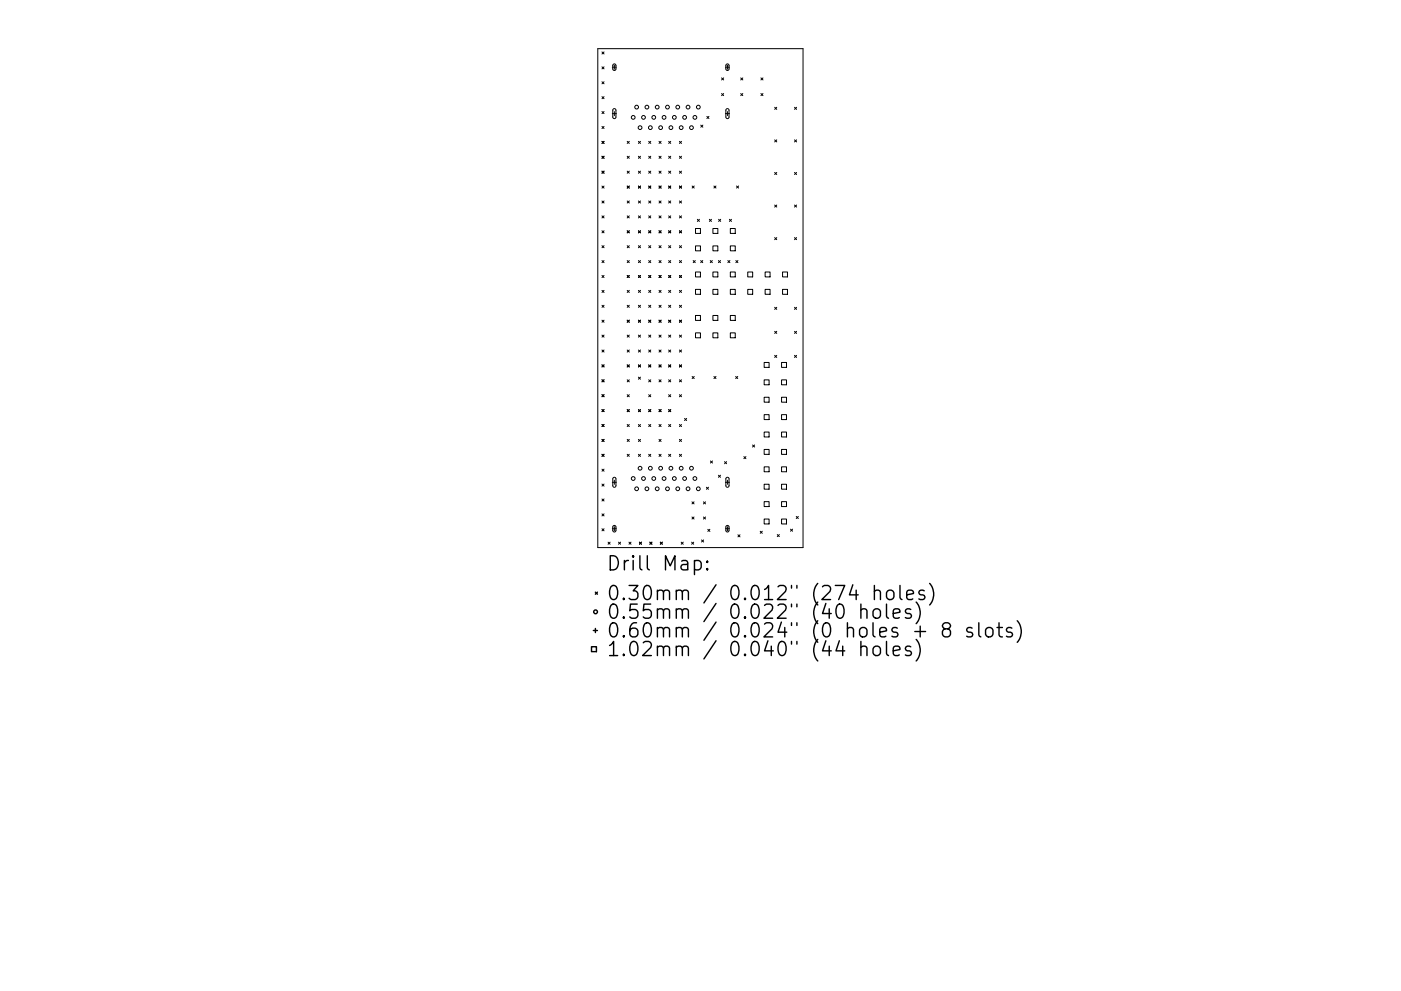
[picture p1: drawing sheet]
<svg xmlns="http://www.w3.org/2000/svg" width="297mm" height="210mm" viewBox="0 0 297 210" stroke-linecap="round" stroke-linejoin="round" font-family="sans-serif">
<defs><g id="words">
<g font-size="4.2">
<text x="128.7" y="121.1">Drill Map:</text>
<text x="128.7" y="127.4">0.30mm / 0.012&quot; (274 holes)</text>
<text x="128.7" y="131.3">0.55mm / 0.022&quot; (40 holes)</text>
<text x="128.7" y="135.3">0.60mm / 0.024&quot; (0 holes + 8 slots)</text>
<text x="128.7" y="139.2">1.02mm / 0.040&quot; (44 holes)</text>
</g>
</g></defs>
<g fill="none" stroke="#000" stroke-width=".21">
<path d="M126.7 10.3h43.6v105.9h-43.6zM127.6 11l.5 .5M127.6 14.2l.5 .4M127.6 17.3l.5 .5M128.1 11l-.5 .5M128.1 14.2l-.5 .4M128.1 17.3l-.5 .5M129.8 14.3h.9M130 13.7l.3-.1 .3 .2v.9l-.3 .2-.4-.2zM130.3 13.8v.9M153 16.5l.4 .5M153 19.8l.4 .5"/>
<path d="M153.4 19.8l-.4 .5M153.4 16.5l-.4 .5M153.8 14.3h.9M154 13.7l.3-.1 .3 .2v.9l-.3 .2-.4-.2zM154.2 13.8v.9M157 16.5l.5 .5M157 19.8l.5 .5M157.5 16.5l-.5 .5M157.5 19.8l-.5 .5M161.3 16.5l.5 .5M161.3 19.8l.5 .5M161.8 19.8l-.5 .5"/>
<path d="M161.8 16.5l-.5 .5M127.6 20.5l.5 .4M127.6 23.7l.5 .4M127.6 26.8l.5 .5M127.6 30l.5 .4M127.6 33.1l.5 .5M127.6 36.3l.5 .5M127.6 39.5l.5 .4M128.1 20.5l-.5 .4M128.1 23.7l-.5 .4M128.1 26.8l-.5 .5M128.1 30l-.5 .4"/>
<path d="M128.1 33.1l-.5 .5M128.1 36.3l-.5 .5M128.1 39.5l-.5 .4M129.8 24.1h.9M130 23.1h.3l.3 .2v1.6l-.3 .3-.4-.3zM130.3 23.7v.8M133 30l.4 .4M133 33.1l.4 .5M133 36.3l.4 .5M133 39.5l.4 .4M133.4 30l-.4 .4M133.4 33.1l-.4 .5"/>
<path d="M133.4 36.3l-.4 .5M133.4 39.5l-.4 .4M135.4 30l.4 .4M135.4 33.1l.4 .5M135.4 36.3l.4 .5M135.4 39.5l.4 .4M135.8 30l-.4 .4M135.8 33.1l-.4 .5M135.8 36.3l-.4 .5M135.8 39.5l-.4 .4M137.5 30l.5 .4M137.5 33.1l.5 .5"/>
<path d="M137.5 36.3l.5 .5M137.5 39.5l.5 .4M138 30l-.5 .4M138 33.1l-.5 .5M138 36.3l-.5 .5M138 39.5l-.5 .4M139.7 30l.5 .4M139.7 33.1l.5 .5M139.7 36.3l.5 .5M139.7 39.5l.5 .4M140.2 30l-.5 .4M140.2 33.1l-.5 .5"/>
<path d="M140.2 36.3l-.5 .5M140.2 39.5l-.5 .4M141.8 36.3l.4 .5M141.8 30l.4 .4M141.8 33.1l.4 .5M141.8 39.5l.4 .4M142.2 30l-.4 .4M142.2 33.1l-.4 .5M142.2 36.3l-.4 .5M142.2 39.5l-.4 .4M144.1 30l.4 .4M144.1 33.1l.4 .5"/>
<path d="M144.1 36.3l.4 .5M144.1 39.5l.4 .4M144.5 30l-.4 .4M144.5 33.1l-.4 .5M144.5 36.3l-.4 .5M144.5 39.5l-.4 .4M146.7 39.5l.5 .4M147.2 39.5l-.5 .4M148.6 26.5l.4 .5M149 26.5l-.4 .5M149.9 24.7l.4 .4M150.3 24.7l-.4 .4"/>
<path d="M151.4 39.5l.4 .4M151.8 39.5l-.4 .4M153.8 24.1h.9M154 23.1h.3l.3 .2v1.6l-.3 .3-.4-.3zM154.2 23.7v.8M156.2 39.5l.4 .4M156.6 39.5l-.4 .4M164.2 22.8l.5 .4M164.2 29.7l.5 .4M164.2 36.6l.5 .4M164.7 29.7l-.5 .4M164.7 22.8l-.5 .4"/>
<path d="M164.7 36.6l-.5 .4M168.5 22.8l.4 .4M168.5 29.7l.4 .4M168.5 36.6l.4 .4M168.9 22.8l-.4 .4M168.9 29.7l-.4 .4M168.9 36.6l-.4 .4M127.6 42.6l.5 .5M127.6 45.8l.5 .4M127.6 49l.5 .4M127.6 52.1l.5 .5M127.6 55.3l.5 .4"/>
<path d="M127.6 58.4l.5 .5M128.1 42.6l-.5 .5M128.1 45.8l-.5 .4M128.1 49l-.5 .4M128.1 52.1l-.5 .5M128.1 55.3l-.5 .4M128.1 58.4l-.5 .5M133 42.6l.4 .5M133 45.8l.4 .4M133 49l.4 .4M133 52.1l.4 .5M133 55.3l.4 .4"/>
<path d="M133 58.4l.4 .5M133.4 42.6l-.4 .5M133.4 45.8l-.4 .4M133.4 49l-.4 .4M133.4 52.1l-.4 .5M133.4 55.3l-.4 .4M133.4 58.4l-.4 .5M135.4 42.6l.4 .5M135.4 45.8l.4 .4M135.4 49l.4 .4M135.4 52.1l.4 .5M135.4 55.3l.4 .4"/>
<path d="M135.4 58.4l.4 .5M135.8 42.6l-.4 .5M135.8 45.8l-.4 .4M135.8 49l-.4 .4M135.8 52.1l-.4 .5M135.8 55.3l-.4 .4M135.8 58.4l-.4 .5M137.5 42.6l.5 .5M137.5 45.8l.5 .4M137.5 49l.5 .4M137.5 52.1l.5 .5M137.5 55.3l.5 .4"/>
<path d="M137.5 58.4l.5 .5M138 42.6l-.5 .5M138 45.8l-.5 .4M138 49l-.5 .4M138 52.1l-.5 .5M138 55.3l-.5 .4M138 58.4l-.5 .5M139.7 42.6l.5 .5M139.7 45.8l.5 .4M139.7 49l.5 .4M139.7 52.1l.5 .5M139.7 55.3l.5 .4"/>
<path d="M139.7 58.4l.5 .5M140.2 42.6l-.5 .5M140.2 45.8l-.5 .4M140.2 49l-.5 .4M140.2 52.1l-.5 .5M140.2 55.3l-.5 .4M140.2 58.4l-.5 .5M141.8 42.6l.4 .5M141.8 45.8l.4 .4M141.8 49l.4 .4M141.8 52.1l.4 .5M141.8 55.3l.4 .4"/>
<path d="M141.8 58.4l.4 .5M142.2 42.6l-.4 .5M142.2 45.8l-.4 .4M142.2 49l-.4 .4M142.2 52.1l-.4 .5M142.2 55.3l-.4 .4M142.2 58.4l-.4 .5M144.1 42.6l.4 .5M144.1 45.8l.4 .4M144.1 49l.4 .4M144.1 52.1l.4 .5M144.1 55.3l.4 .4"/>
<path d="M144.1 58.4l.4 .5M144.5 42.6l-.4 .5M144.5 45.8l-.4 .4M144.5 49l-.4 .4M144.5 52.1l-.4 .5M144.5 55.3l-.4 .4M144.5 58.4l-.4 .5M147 55.3l.4 .4M147.4 55.3l-.4 .4M147.5 48.5h1v1h-1zM147.5 52.2h1v1h-1zM147.5 57.7h1v1.1h-1z"/>
<path d="M147.9 46.5l.4 .5M148.3 46.5l-.4 .5M148.6 55.3l.4 .4M149 55.3l-.4 .4M150.4 46.5l.4 .5M150.6 55.3l.4 .4M150.8 46.5l-.4 .5M151 55.3l-.4 .4M151.2 48.5h1v1h-1zM151.2 52.2h1v1h-1zM151.2 57.7h1v1.1h-1zM152.3 55.3l.5 .4"/>
<path d="M152.4 46.5l.4 .5M152.8 55.3l-.5 .4M152.8 46.5l-.4 .5M154.3 55.3l.5 .4M154.6 46.5l.5 .5M154.8 55.3l-.5 .4M154.8 48.5h1.1v1h-1.1zM154.8 52.2h1.1v1h-1.1zM154.8 57.7h1.1v1.1h-1.1zM155.1 46.5l-.5 .5M156 55.3l.5 .4M156.5 55.3l-.5 .4"/>
<path d="M158.5 57.7h1.1v1.1h-1.1zM162.2 57.7h1.1v1.1h-1.1zM164.2 43.5l.5 .4M164.2 50.4l.5 .5M164.7 43.5l-.5 .4M164.7 50.4l-.5 .5M165.9 57.7h1.1v1.1h-1.1zM168.5 43.5l.4 .4M168.5 50.4l.4 .5M168.9 43.5l-.4 .4M168.9 50.4l-.4 .5M127.6 61.6l.5 .4"/>
<path d="M127.6 64.8l.5 .4M127.6 67.9l.5 .5M127.6 71.1l.5 .4M127.6 74.3l.5 .4M127.6 77.4l.5 .5M128.1 61.6l-.5 .4M128.1 64.8l-.5 .4M128.1 67.9l-.5 .5M128.1 71.1l-.5 .4M128.1 74.3l-.5 .4M128.1 77.4l-.5 .5M133 61.6l.4 .4"/>
<path d="M133 64.8l.4 .4M133 67.9l.4 .5M133 71.1l.4 .4M133 74.3l.4 .4M133 77.4l.4 .5M133.4 61.6l-.4 .4M133.4 64.8l-.4 .4M133.4 67.9l-.4 .5M133.4 71.1l-.4 .4M133.4 74.3l-.4 .4M133.4 77.4l-.4 .5M135.4 61.6l.4 .4"/>
<path d="M135.4 64.8l.4 .4M135.4 67.9l.4 .5M135.4 71.1l.4 .4M135.4 74.3l.4 .4M135.4 77.4l.4 .5M135.8 61.6l-.4 .4M135.8 64.8l-.4 .4M135.8 67.9l-.4 .5M135.8 71.1l-.4 .4M135.8 74.3l-.4 .4M135.8 77.4l-.4 .5M137.5 61.6l.5 .4"/>
<path d="M137.5 64.8l.5 .4M137.5 67.9l.5 .5M137.5 71.1l.5 .4M137.5 74.3l.5 .4M137.5 77.4l.5 .5M138 61.6l-.5 .4M138 64.8l-.5 .4M138 67.9l-.5 .5M138 71.1l-.5 .4M138 74.3l-.5 .4M138 77.4l-.5 .5M139.7 61.6l.5 .4"/>
<path d="M139.7 64.8l.5 .4M139.7 67.9l.5 .5M139.7 71.1l.5 .4M139.7 74.3l.5 .4M139.7 77.4l.5 .5M140.2 61.6l-.5 .4M140.2 64.8l-.5 .4M140.2 67.9l-.5 .5M140.2 71.1l-.5 .4M140.2 74.3l-.5 .4M140.2 77.4l-.5 .5M141.8 61.6l.4 .4"/>
<path d="M141.8 64.8l.4 .4M141.8 67.9l.4 .5M141.8 71.1l.4 .4M141.8 74.3l.4 .4M141.8 77.4l.4 .5M142.2 61.6l-.4 .4M142.2 64.8l-.4 .4M142.2 67.9l-.4 .5M142.2 71.1l-.4 .4M142.2 74.3l-.4 .4M142.2 77.4l-.4 .5M144.1 61.6l.4 .4"/>
<path d="M144.1 64.8l.4 .4M144.1 67.9l.4 .5M144.1 71.1l.4 .4M144.1 74.3l.4 .4M144.1 77.4l.4 .5M144.5 61.6l-.4 .4M144.5 64.8l-.4 .4M144.5 67.9l-.4 .5M144.5 71.1l-.4 .4M144.5 74.3l-.4 .4M144.5 77.4l-.4 .5M146.7 79.9l.5 .4"/>
<path d="M147.2 79.9l-.5 .4M147.5 61.4h1v1h-1zM147.5 66.9h1v1.1h-1zM147.5 70.6h1v1.1h-1zM151.2 61.4h1v1h-1zM151.2 66.9h1v1.1h-1zM151.2 70.6h1v1.1h-1zM151.4 79.9l.4 .4M151.8 79.9l-.4 .4M154.8 61.4h1.1v1h-1.1zM154.8 66.9h1.1v1.1h-1.1zM154.8 70.6h1.1v1.1h-1.1z"/>
<path d="M156 79.9l.4 .4M156.4 79.9l-.4 .4M158.5 61.4h1.1v1h-1.1zM162 76.9h1.1v1h-1.1zM162.2 61.4h1.1v1h-1.1zM164.2 75.4l.5 .4M164.2 65.2l.5 .4M164.2 70.3l.5 .4M164.7 65.2l-.5 .4M164.7 70.3l-.5 .4M164.7 75.4l-.5 .4M165.7 76.9h1.1v1h-1.1z"/>
<path d="M165.9 61.4h1.1v1h-1.1zM168.5 70.3l.4 .4M168.5 65.2l.4 .4M168.5 75.4l.4 .4M168.9 65.2l-.4 .4M168.9 70.3l-.4 .4M168.9 75.4l-.4 .4M127.6 80.6l.5 .4M127.6 81l.5-.4-.5 .4M127.6 83.7l.5 .5M127.6 86.9l.5 .4M127.6 90.1l.5 .4"/>
<path d="M127.6 93.2l.5 .5M127.6 96.4l.5 .4M127.6 99.5l.5 .5M128.1 83.7l-.5 .5M128.1 86.9l-.5 .4M128.1 90.1l-.5 .4M128.1 93.2l-.5 .5M128.1 96.4l-.5 .4M128.1 99.5l-.5 .5M133 80.6l.4 .4M133 83.7l.4 .5M133 86.9l.4 .4"/>
<path d="M133 90.1l.4 .4M133 93.2l.4 .5M133 96.4l.4 .4M133.4 80.6l-.4 .4M133.4 83.7l-.4 .5M133.4 86.9l-.4 .4M133.4 90.1l-.4 .4M133.4 93.2l-.4 .5M133.4 96.4l-.4 .4M135.4 80l.4 .5M135.4 86.9l.4 .4M135.4 90.1l.4 .4"/>
<path d="M135.4 93.2l.4 .5M135.4 96.4l.4 .4M135.8 80l-.4 .5M135.8 86.9l-.4 .4M135.8 90.1l-.4 .4M135.8 93.2l-.4 .5M135.8 96.4l-.4 .4M137.5 80.6l.5 .4M137.5 83.7l.5 .5M137.5 86.9l.5 .4M137.5 90.1l.5 .4M137.5 96.4l.5 .4"/>
<path d="M138 80.6l-.5 .4M138 83.7l-.5 .5M138 86.9l-.5 .4M138 90.1l-.5 .4M138 96.4l-.5 .4M139.7 80.6l.5 .4M139.7 86.9l.5 .4M139.7 90.1l.5 .4M139.7 93.2l.5 .5M139.7 96.4l.5 .4M140.2 80.6l-.5 .4M140.2 86.9l-.5 .4"/>
<path d="M140.2 90.1l-.5 .4M140.2 93.2l-.5 .5M140.2 96.4l-.5 .4M141.8 80.6l.4 .4M141.8 83.7l.4 .5M141.8 86.9l.4 .4M141.8 90.1l.4 .4M141.8 96.4l.4 .4M142.2 80.6l-.4 .4M142.2 83.7l-.4 .5M142.2 86.9l-.4 .4M142.2 90.1l-.4 .4"/>
<path d="M142.2 96.4l-.4 .4M144.1 80.6l.4 .4M144.1 83.7l.4 .5M144.1 90.1l.4 .4M144.1 93.2l.4 .5M144.1 96.4l.4 .4M144.5 80.6l-.4 .4M144.5 83.7l-.4 .5M144.5 90.1l-.4 .4M144.5 93.2l-.4 .5M144.5 96.4l-.4 .4M145.1 88.8l.5 .4"/>
<path d="M145.6 88.8l-.5 .4M150.6 97.8l.5 .4M151.1 97.8l-.5 .4M153.6 97.9l.5 .5M154.1 97.9l-.5 .5M157.7 96.9l.5 .4M158.2 96.9l-.5 .4M159.6 94.4l.4 .4M160 94.4l-.4 .4M162 80.6h1.1v1h-1.1zM162 84.3h1.1v1h-1.1zM162 88h1.1v1h-1.1z"/>
<path d="M162 91.7h1.1v1h-1.1zM162 95.4h1.1v1h-1.1zM162 99h1.1v1.1h-1.1zM165.7 80.6h1.1v1h-1.1zM165.7 84.3h1.1v1h-1.1zM165.7 88h1.1v1h-1.1zM165.7 91.7h1.1v1h-1.1zM165.7 95.4h1.1v1h-1.1zM165.7 99h1.1v1.1h-1.1zM127.6 102.7l.5 .4M127.6 105.9l.5 .4M127.6 109l.5 .5"/>
<path d="M127.6 112.2l.5 .4M128.1 102.7l-.5 .4M128.1 105.9l-.5 .4M128.1 109l-.5 .5M128.1 112.2l-.5 .4M128.9 115l.5 .5M129.4 115l-.5 .5M129.8 102.3h.9M129.8 112.2h.9M130 101.4l.4-.1 .2 .2v1.6l-.3 .3-.4-.3zM130 111.6l.3-.1 .3 .2v.9l-.3 .3-.4-.3zM130.3 101.9v.9"/>
<path d="M130.3 111.7v.9M131.1 115l.5 .5M131.6 115l-.5 .5M133.3 115l.5 .5M133.8 115l-.5 .5M135.6 115l.4 .5M136 115l-.4 .5M137.8 115l.4 .5M138.2 115l-.4 .5M140 115l.4 .5M140.4 115l-.4 .5M144.4 115l.5 .5"/>
<path d="M144.9 115l-.5 .5M146.6 115l.5 .5M146.7 106.5l.5 .4M146.7 109.7l.5 .4M147.1 115l-.5 .5M147.2 106.5l-.5 .4M147.2 109.7l-.5 .4M148.7 114.6l.5 .4M149.1 106.5l.5 .4M149.1 109.7l.5 .4M149.2 114.6l-.5 .4M149.6 106.5l-.5 .4"/>
<path d="M149.6 109.7l-.5 .4M149.8 103.4l.4 .4M150.1 112.3l.4 .4M150.2 103.4l-.4 .4M150.5 112.3l-.4 .4M152.3 100.8l.5 .5M152.8 100.8l-.5 .5M153.8 102.3h.9M153.8 112.2h.9M154 101.4l.3-.1 .3 .2v1.6l-.3 .3-.4-.3zM154 111.6l.3-.1 .3 .2v.9l-.3 .3-.4-.3zM154.2 101.9v.9"/>
<path d="M154.2 111.7v.9M156.5 113.5l.4 .4M156.9 113.5l-.4 .4M161.2 112.7l.4 .5M161.6 112.7l-.4 .5M162 102.7h1.1v1.1h-1.1zM162 106.4h1.1v1.1h-1.1zM162 110.1h1.1v1.1h-1.1zM164.8 113.4l.4 .5M165.2 113.4l-.4 .5M165.7 102.7h1.1v1.1h-1.1zM165.7 106.4h1.1v1.1h-1.1z"/>
<path d="M165.7 110.1h1.1v1.1h-1.1zM167.6 112.3l.4 .4M168 112.3l-.4 .4M168.8 109.6l.5 .4M169.3 109.6l-.5 .4"/>
<circle cx="134.3" cy="24.9" r=".4"/>
<circle cx="135" cy="22.7" r=".4"/>
<circle cx="135.7" cy="27.1" r=".4"/>
<circle cx="136.4" cy="24.9" r=".4"/>
<circle cx="137.2" cy="22.7" r=".4"/>
<circle cx="137.9" cy="27.1" r=".4"/>
<circle cx="138.6" cy="24.9" r=".4"/>
<circle cx="139.3" cy="22.7" r=".4"/>
<circle cx="140.1" cy="27.1" r=".4"/>
<circle cx="140.8" cy="24.9" r=".4"/>
<circle cx="141.5" cy="22.7" r=".4"/>
<circle cx="142.2" cy="27.1" r=".4"/>
<circle cx="143" cy="24.9" r=".4"/>
<circle cx="143.7" cy="22.7" r=".4"/>
<circle cx="144.4" cy="27.1" r=".4"/>
<circle cx="145.2" cy="24.9" r=".4"/>
<circle cx="145.9" cy="22.7" r=".4"/>
<circle cx="146.6" cy="27.1" r=".4"/>
<circle cx="147.3" cy="24.9" r=".4"/>
<circle cx="148.1" cy="22.7" r=".4"/>
<circle cx="135.7" cy="99.3" r=".4"/>
<circle cx="137.9" cy="99.3" r=".4"/>
<circle cx="140.1" cy="99.3" r=".4"/>
<circle cx="142.2" cy="99.3" r=".4"/>
<circle cx="144.4" cy="99.3" r=".4"/>
<circle cx="146.6" cy="99.3" r=".4"/>
<circle cx="134.3" cy="101.5" r=".4"/>
<circle cx="135" cy="103.7" r=".4"/>
<circle cx="136.4" cy="101.5" r=".4"/>
<circle cx="137.2" cy="103.7" r=".4"/>
<circle cx="138.6" cy="101.5" r=".4"/>
<circle cx="139.3" cy="103.7" r=".4"/>
<circle cx="140.8" cy="101.5" r=".4"/>
<circle cx="141.5" cy="103.7" r=".4"/>
<circle cx="143" cy="101.5" r=".4"/>
<circle cx="143.7" cy="103.7" r=".4"/>
<circle cx="145.2" cy="101.5" r=".4"/>
<circle cx="145.9" cy="103.7" r=".4"/>
<circle cx="147.3" cy="101.5" r=".4"/>
<circle cx="148.1" cy="103.7" r=".4"/>
</g>
<g fill="none" stroke="#000" stroke-width=".3">
<path d="M147.2 119.1l.9-.2 .6 .6v.8l-.3 .5-.3 .1-.9-.1M150 119.1l.1 .1-.1 .1-.2-.1 .2-.1v.2M125.4 137.2h1.1v1.1h-1.1zM125.8 133.8h.9M126.2 125.6l.5 .5M126.2 133.3v.9M126.7 125.6l-.5 .5M150 120.6l.1 .2-.1 .1-.2-.1 .2-.2v.3M182.5 129.5a.75 .75 0 0 1 1.3 .1v1.6M182.5 137.4a.75 .75 0 0 1 1.3 .1v1.6M182.5 128.2v3M182.5 136.1v3"/>
<path d="M185.2 129.5a.81 .81 0 0 1 .8-.3 .81 .81 0 0 1 .7 .5v.9a.81 .81 0 0 1-.8 .6 .81 .81 0 0 1-.8-.6v-.9zM185.2 137.4a.81 .81 0 0 1 .8-.3 .81 .81 0 0 1 .7 .6v.8a.81 .81 0 0 1-.8 .6 .81 .81 0 0 1-.8-.6v-.8zM185.4 125.5a.74 .74 0 0 1 1.3 .1v1.6M185.4 124.2v3M188 128.2v2.5l.4 .5M188 136.1v2.6l.4 .4M188.1 125.5a.81 .81 0 0 1 .8-.3 .81 .81 0 0 1 .6 .6v.8a.81 .81 0 0 1-.8 .6 .81 .81 0 0 1-.7-.6v-.8zM189.4 130.2l1.4-.3-.1-.6-.9-.1-.4 .4v1.1l.1 .3 .3 .2 .9-.2M189.4 138.1l1.4-.3-.1-.6-.9-.1-.4 .4v1.2l.1 .2 .3 .2 .9-.2M190.8 124.2v2.6l.4 .4M192.2 126.2l1.5-.3-.2-.5-.8-.2-.5 .4v1.2l.2 .3 .3 .1 .8-.1M193.1 129.3l-.7-.1-.4 .4 .1 .4 1 .3 .1 .3-.1 .4-.3 .2-.8-.2"/>
<path d="M193.1 137.2l-.7-.1-.4 .4 .1 .4 1 .3 .1 .3-.1 .4-.3 .2-.8-.2M194 134h2.2M194.2 127.7a3.4 3.4 0 0 1 0 4.6M194.2 135.7a3.4 3.4 0 0 1 0 4.5M195.1 132.8v2.3M196 125.4l-.8-.2-.4 .4 .2 .5 1 .3 .1 .2-.1 .5-.3 .1-.9-.1M197.1 123.8a3.4 3.4 0 0 1 0 4.6M200.4 133.4l-.3-.1a.62 .62 0 0 1-.3-.7 .62 .62 0 0 1 .6-.5l.8 .2a.62 .62 0 0 1 .3 .6 .62 .62 0 0 1-.5 .5h-.6l-.6 .6v.6l.6 .5 .8-.1 .3-.4-.1-.9-.4-.3M206.1 133.3l-.7-.2-.4 .5 .1 .4 1 .3 .1 .3-.1 .4-.3 .1-.8-.1M207.5 132.1v2.6l.5 .4M209.1 133.4a.81 .81 0 0 1 .8-.3 .81 .81 0 0 1 .6 .6v.9a.81 .81 0 0 1-.8 .6 .81 .81 0 0 1-.7-.6v-.9zM211.4 133.1h1.1"/>
<path d="M211.8 132.1v2.6l.2 .3 .5 .1M214.5 133.3l-.7-.2-.4 .5 .1 .4 1 .3 .2 .3-.2 .4-.3 .1-.8-.1M215.7 131.7a3.4 3.4 0 0 1 0 4.6"/>
<circle cx="126.3" cy="129.8" r=".4"/>
</g>
<use href="#words"/>
</svg>
